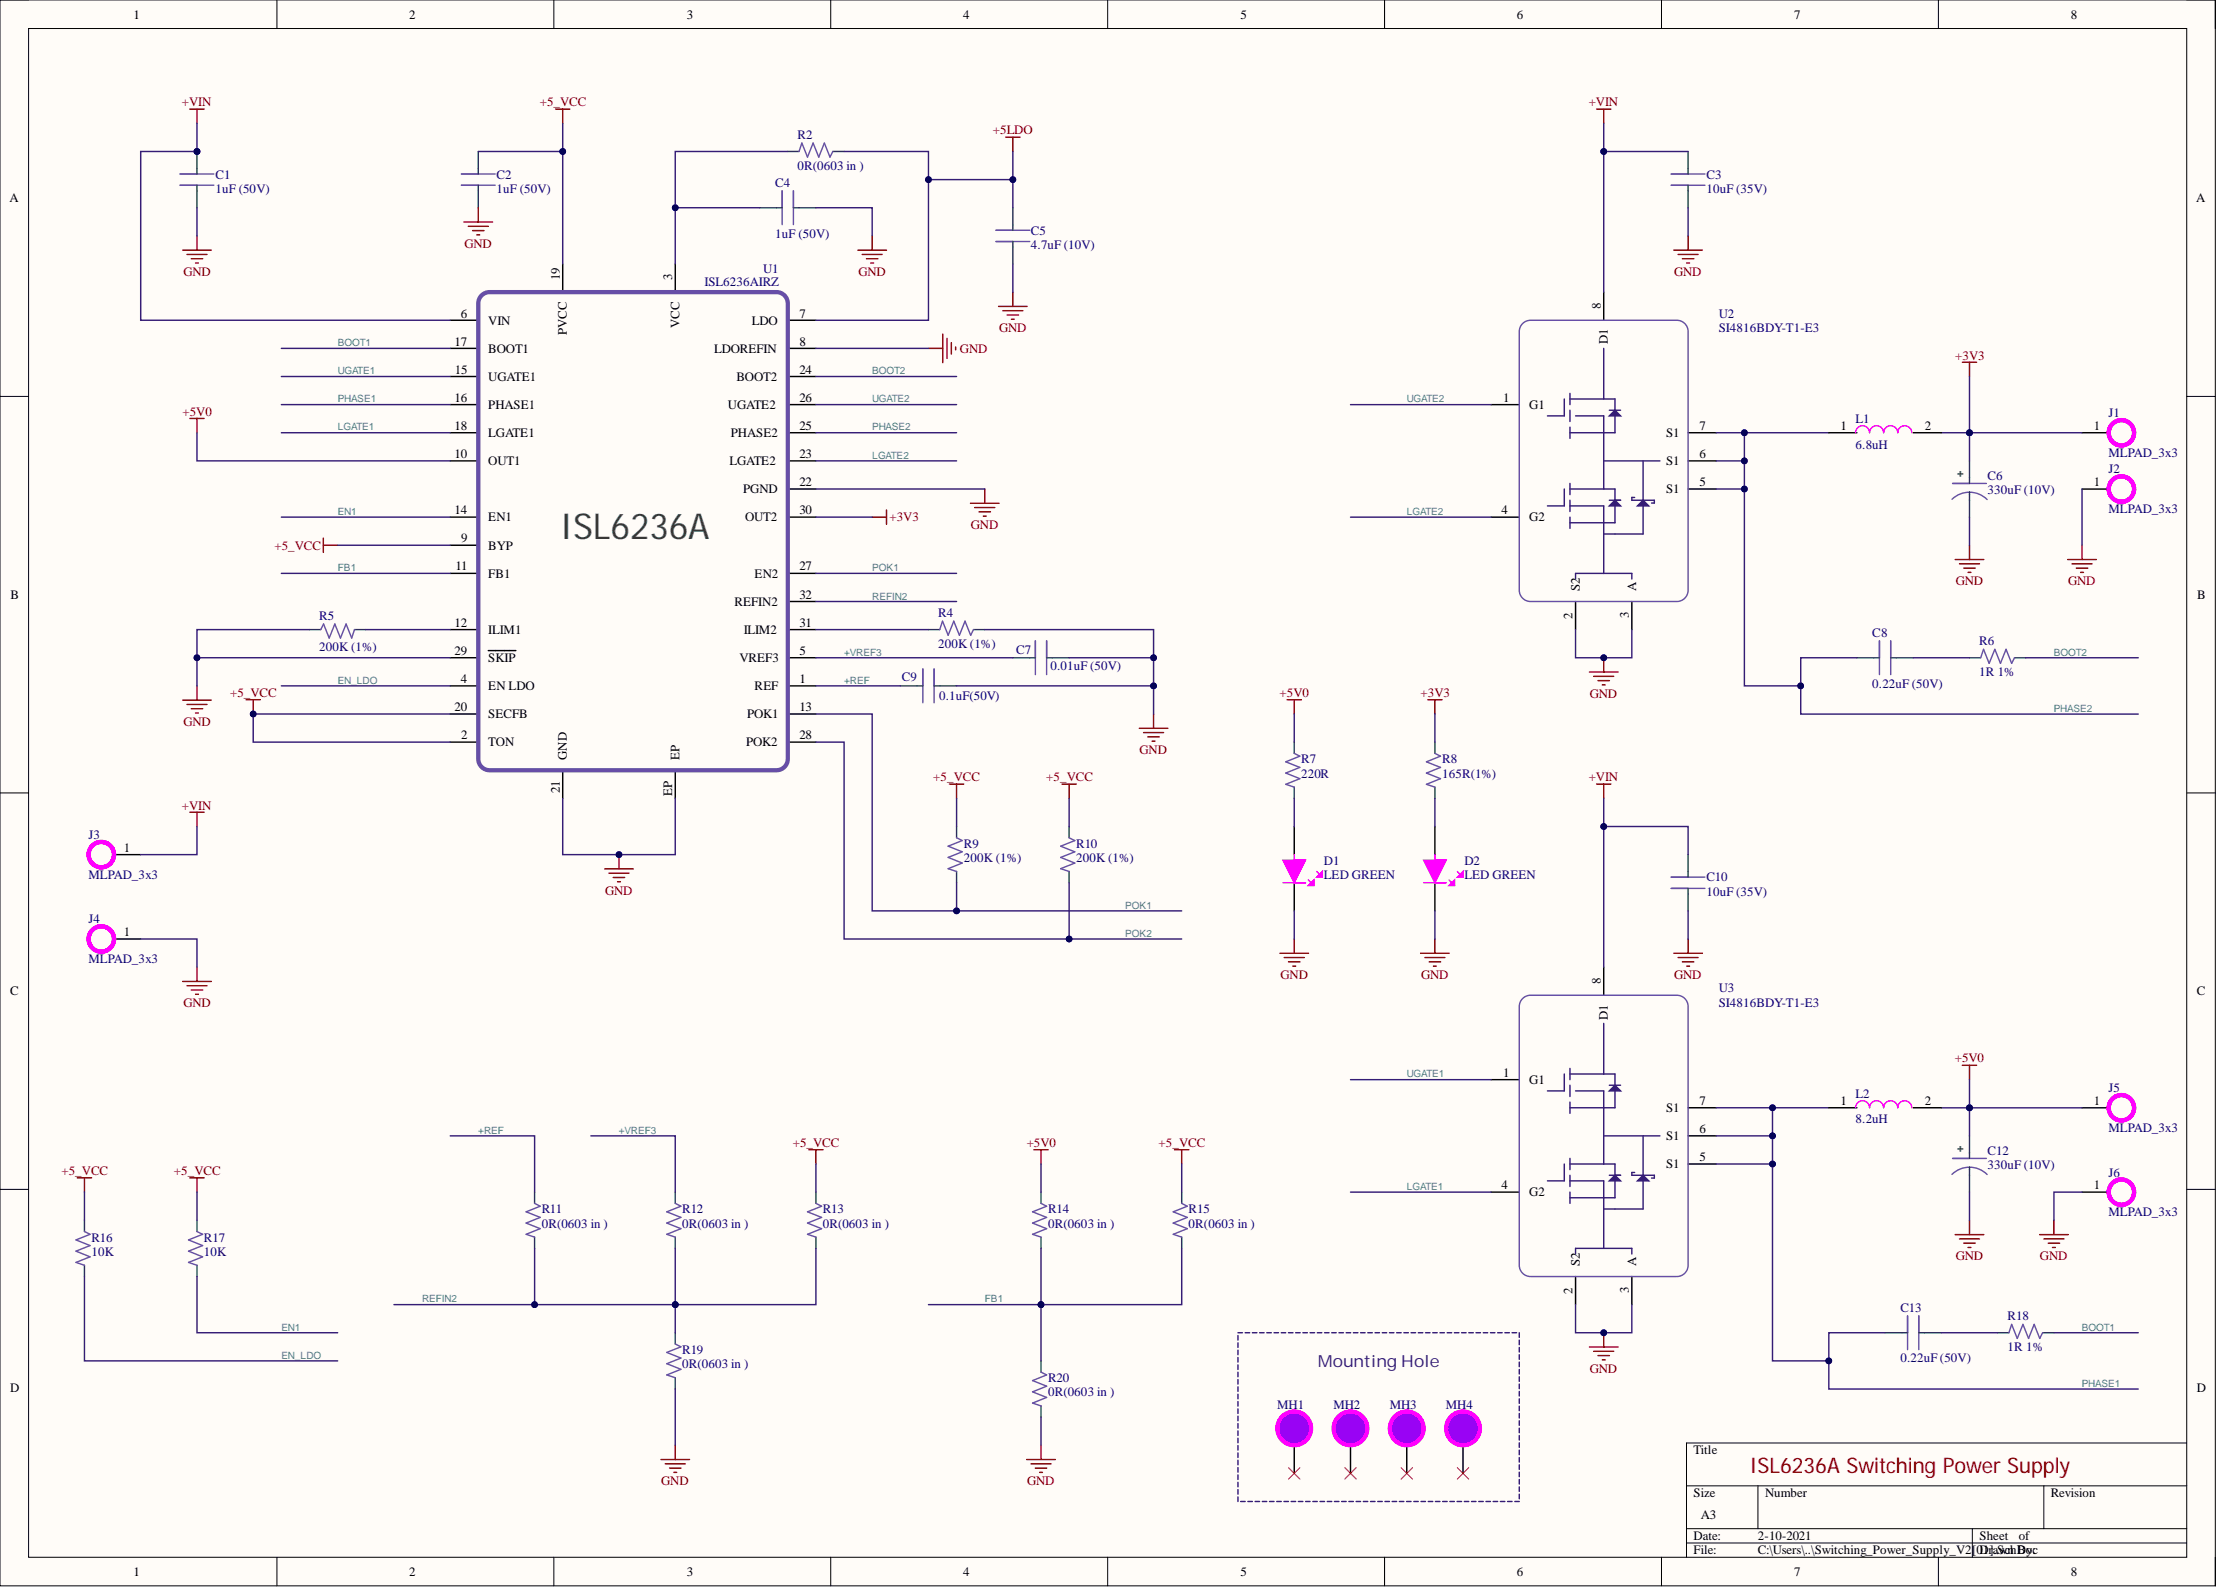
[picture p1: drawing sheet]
<svg xmlns="http://www.w3.org/2000/svg" width="393mm" height="282mm" viewBox="0 0 393 282" stroke-linecap="round" stroke-linejoin="round" font-family="sans-serif">
<defs><g id="words">
<text font-size="6.3" fill="#38761d" x="99.2" y="95.5">ISL6236A</text>
<text font-size="3.8" fill="#980000" x="310.1" y="261.1">ISL6236A Switching Power Supply</text>
<text font-size="3" fill="#351c75" x="233.6" y="242.4">Mounting Hole</text>
<g font-size="2.3">
<text x="23.6" y="3.3">1</text>
<text x="72.5" y="3.3">2</text>
<text x="121.8" y="3.3">3</text>
<text x="170.8" y="3.3">4</text>
<text x="219.9" y="3.3">5</text>
<text x="268.9" y="3.3">6</text>
<text x="318" y="3.3">7</text>
<text x="367.1" y="3.3">8</text>
<text x="1.7" y="35.9">A</text>
<text x="389.3" y="35.9">A</text>
<text x="99.2" y="49.7" transform="rotate(-90 99.2 49.7)">19</text>
<text x="119.2" y="49.7" transform="rotate(-90 119.2 49.7)">3</text>
<text x="81.7" y="56.3">6</text>
<text x="86.6" y="57.6">VIN</text>
<text x="100.5" y="59.4" transform="rotate(-90 100.5 59.4)">PVCC</text>
<text x="120.4" y="58.2" transform="rotate(-90 120.4 58.2)">VCC</text>
<text x="133.3" y="57.6">LDO</text>
<text x="141.7" y="56.3">7</text>
<text x="283.8" y="54.8" transform="rotate(-90 283.8 54.8)">8</text>
<text x="80.6" y="61.3">17</text>
<text x="86.6" y="62.6">BOOT1</text>
<text x="126.6" y="62.6">LDOREFIN</text>
<text x="141.7" y="61.3">8</text>
<text x="285" y="61" transform="rotate(-90 285 61)">D1</text>
<text x="80.6" y="71.2">16</text>
<text x="80.7" y="66.3">15</text>
<text x="86.6" y="67.5">UGATE1</text>
<text x="130.6" y="67.5">BOOT2</text>
<text x="141.7" y="66.3">24</text>
<text x="141.7" y="71.2">26</text>
<text x="266.4" y="71.2">1</text>
<text x="80.6" y="76.2">18</text>
<text x="86.6" y="72.5">PHASE1</text>
<text x="86.6" y="77.5">LGATE1</text>
<text x="129" y="72.5">UGATE2</text>
<text x="129.5" y="77.5">PHASE2</text>
<text x="141.7" y="76.2">25</text>
<text x="271.1" y="72.5">G1</text>
<text x="295.3" y="77.5">S1</text>
<text x="301.2" y="76.2">7</text>
<text x="326.2" y="76.2">1</text>
<text x="341.2" y="76.2">2</text>
<text x="371.2" y="76.2">1</text>
<text x="80.6" y="81.2">10</text>
<text x="86.6" y="82.5">OUT1</text>
<text x="129.3" y="82.5">LGATE2</text>
<text x="141.7" y="81.2">23</text>
<text x="295.3" y="82.5">S1</text>
<text x="301.2" y="81.2">6</text>
<text x="131.7" y="87.5">PGND</text>
<text x="141.7" y="86.2">22</text>
<text x="295.3" y="87.5">S1</text>
<text x="301.2" y="86.2">5</text>
<text x="371.2" y="86.2">1</text>
<text x="80.6" y="91.2">14</text>
<text x="86.6" y="92.4">EN1</text>
<text x="132.1" y="92.4">OUT2</text>
<text x="141.7" y="91.2">30</text>
<text x="266.2" y="91.2">4</text>
<text x="271.1" y="92.4">G2</text>
<text x="80.7" y="101.1">11</text>
<text x="81.7" y="96.2">9</text>
<text x="86.6" y="97.4">BYP</text>
<text x="141.7" y="101.1">27</text>
<text x="1.9" y="106.2">B</text>
<text x="86.6" y="102.4">FB1</text>
<text x="130.2" y="107.4">REFIN2</text>
<text x="133.8" y="102.4">EN2</text>
<text x="141.7" y="106.1">32</text>
<text x="280" y="104.8" transform="rotate(-90 280 104.8)">S2</text>
<text x="290" y="104.8" transform="rotate(-90 290 104.8)">A</text>
<text x="389.5" y="106.2">B</text>
<text x="80.6" y="111.1">12</text>
<text x="86.6" y="112.4">ILIM1</text>
<text x="131.8" y="112.4">ILIM2</text>
<text x="141.7" y="111.1">31</text>
<text x="278.8" y="109.7" transform="rotate(-90 278.8 109.7)">2</text>
<text x="288.7" y="109.6" transform="rotate(-90 288.7 109.6)">3</text>
<text x="80.6" y="116.1">29</text>
<text x="86.6" y="117.3">SKIP</text>
<text x="131.1" y="117.3">VREF3</text>
<text x="141.7" y="116.1">5</text>
<text x="81.7" y="121.1">4</text>
<text x="86.6" y="122.3">EN LDO</text>
<text x="133.8" y="122.3">REF</text>
<text x="141.7" y="121.1">1</text>
<text x="80.6" y="126">20</text>
<text x="81.7" y="131">2</text>
<text x="86.6" y="127.3">SECFB</text>
<text x="132.4" y="127.3">POK1</text>
<text x="141.7" y="126">13</text>
<text x="141.7" y="131">28</text>
<text x="86.6" y="132.3">TON</text>
<text x="100.5" y="134.7" transform="rotate(-90 100.5 134.7)">GND</text>
<text x="120.4" y="134.7" transform="rotate(-90 120.4 134.7)">EP</text>
<text x="132.2" y="132.3">POK2</text>
<text x="99.2" y="140.6" transform="rotate(-90 99.2 140.6)">21</text>
<text x="119.2" y="141.2" transform="rotate(-90 119.2 141.2)">EP</text>
<text x="22" y="151">1</text>
<text x="22" y="166">1</text>
<text x="1.8" y="176.4">C</text>
<text x="283.8" y="174.4" transform="rotate(-90 283.8 174.4)">8</text>
<text x="389.4" y="176.4">C</text>
<text x="285" y="180.7" transform="rotate(-90 285 180.7)">D1</text>
<text x="266.4" y="190.9">1</text>
<text x="271.1" y="192.1">G1</text>
<text x="295.3" y="197.1">S1</text>
<text x="301.2" y="195.9">7</text>
<text x="326.2" y="195.9">1</text>
<text x="341.2" y="195.9">2</text>
<text x="371.2" y="195.9">1</text>
<text x="295.3" y="202.1">S1</text>
<text x="301.2" y="200.8">6</text>
<text x="295.3" y="207.1">S1</text>
<text x="301.2" y="205.8">5</text>
<text x="266.2" y="210.8">4</text>
<text x="271.1" y="212.1">G2</text>
<text x="371.2" y="210.8">1</text>
<text x="280" y="224.5" transform="rotate(-90 280 224.5)">S2</text>
<text x="290" y="224.5" transform="rotate(-90 290 224.5)">A</text>
<text x="278.8" y="229.4" transform="rotate(-90 278.8 229.4)">2</text>
<text x="288.7" y="229.3" transform="rotate(-90 288.7 229.3)">3</text>
<text x="1.8" y="246.8">D</text>
<text x="389.4" y="246.8">D</text>
<text x="300.2" y="257.8">Title</text>
<text x="300.2" y="265.4">Size</text>
<text x="301.5" y="269.2">A3</text>
<text x="312.9" y="265.4">Number</text>
<text x="363.6" y="265.4">Revision</text>
<text x="300.2" y="273">Date:</text>
<text x="300.2" y="275.6">File:</text>
<text x="311.6" y="273">2-10-2021</text>
<text x="311.6" y="275.6">C:\Users\..\Switching_Power_Supply_V2[0Drawn By:</text>
<text x="350.9" y="273">Sheet</text>
<text x="351.5" y="275.6">1].SchDoc</text>
<text x="357.8" y="273">of</text>
<text x="23.6" y="279.4">1</text>
<text x="72.5" y="279.4">2</text>
<text x="121.8" y="279.4">3</text>
<text x="170.8" y="279.4">4</text>
<text x="219.9" y="279.4">5</text>
<text x="268.9" y="279.4">6</text>
<text x="318" y="279.4">7</text>
<text x="367.1" y="279.4">8</text>
</g>
<g font-size="2.3" fill="#800000">
<text x="32.3" y="18.8">+VIN</text>
<text x="95.7" y="18.8">+5_VCC</text>
<text x="176" y="23.8">+5LDO</text>
<text x="281.6" y="18.8">+VIN</text>
<text x="82.3" y="43.9">GND</text>
<text x="32.5" y="48.9">GND</text>
<text x="152.2" y="48.9">GND</text>
<text x="296.8" y="48.9">GND</text>
<text x="177.1" y="58.9">GND</text>
<text x="170.2" y="62.6">GND</text>
<text x="346.6" y="63.7">+3V3</text>
<text x="32.3" y="73.7">+5V0</text>
<text x="157.7" y="92.4">+3V3</text>
<text x="172.1" y="93.8">GND</text>
<text x="48.6" y="97.4">+5_VCC</text>
<text x="346.7" y="103.8">GND</text>
<text x="366.6" y="103.8">GND</text>
<text x="40.8" y="123.5">+5_VCC</text>
<text x="226.8" y="123.5">+5V0</text>
<text x="251.8" y="123.5">+3V3</text>
<text x="281.8" y="123.7">GND</text>
<text x="32.5" y="128.7">GND</text>
<text x="202" y="133.6">GND</text>
<text x="32.3" y="143.5">+VIN</text>
<text x="165.4" y="138.5">+5_VCC</text>
<text x="185.5" y="138.5">+5_VCC</text>
<text x="281.6" y="138.5">+VIN</text>
<text x="107.3" y="158.6">GND</text>
<text x="227" y="173.6">GND</text>
<text x="251.9" y="173.6">GND</text>
<text x="296.8" y="173.6">GND</text>
<text x="32.5" y="178.6">GND</text>
<text x="346.5" y="188.3">+5V0</text>
<text x="140.5" y="203.3">+5_VCC</text>
<text x="182" y="203.3">+5V0</text>
<text x="205.4" y="203.3">+5_VCC</text>
<text x="10.9" y="208.3">+5_VCC</text>
<text x="30.8" y="208.3">+5_VCC</text>
<text x="346.7" y="223.4">GND</text>
<text x="361.6" y="223.4">GND</text>
<text x="281.8" y="243.4">GND</text>
<text x="117.2" y="263.3">GND</text>
<text x="182.1" y="263.3">GND</text>
</g>
<g font-size="2.3" fill="#000080">
<text x="141.4" y="24.6">R2</text>
<text x="38.2" y="31.7">C1</text>
<text x="38.2" y="34.2">1uF (50V)</text>
<text x="88" y="31.7">C2</text>
<text x="88" y="34.2">1uF (50V)</text>
<text x="137.4" y="33.1">C4</text>
<text x="141.4" y="30.1">0R(0603 in )</text>
<text x="302.5" y="31.7">C3</text>
<text x="302.5" y="34.2">10uF (35V)</text>
<text x="182.8" y="41.6">C5</text>
<text x="137.4" y="42.1">1uF (50V)</text>
<text x="182.8" y="44.1">4.7uF (10V)</text>
<text x="124.9" y="50.6">ISL6236AIRZ</text>
<text x="135.3" y="48.4">U1</text>
<text x="304.7" y="56.3">U2</text>
<text x="304.7" y="58.8">SI4816BDY-T1-E3</text>
<text x="328.9" y="75">L1</text>
<text x="373.8" y="73.9">J1</text>
<text x="328.9" y="79.5">6.8uH</text>
<text x="373.8" y="81">MLPAD_3x3</text>
<text x="373.8" y="83.9">J2</text>
<text x="352.3" y="85.1">C6</text>
<text x="352.3" y="87.6">330uF (10V)</text>
<text x="373.8" y="91">MLPAD_3x3</text>
<text x="56.6" y="109.8">R5</text>
<text x="166.3" y="109.4">R4</text>
<text x="331.9" y="112.9">C8</text>
<text x="56.6" y="115.4">200K (1%)</text>
<text x="166.3" y="114.9">200K (1%)</text>
<text x="180.1" y="116">C7</text>
<text x="186.2" y="118.8">0.01uF (50V)</text>
<text x="350.8" y="114.4">R6</text>
<text x="350.8" y="119.9">1R 1%</text>
<text x="159.9" y="120.8">C9</text>
<text x="166.5" y="124.1">0.1uF(50V)</text>
<text x="331.9" y="121.9">0.22uF (50V)</text>
<text x="230.6" y="135.3">R7</text>
<text x="230.6" y="137.9">220R</text>
<text x="255.6" y="135.3">R8</text>
<text x="255.6" y="137.9">165R(1%)</text>
<text x="15.7" y="148.8">J3</text>
<text x="15.7" y="155.8">MLPAD_3x3</text>
<text x="170.8" y="150.3">R9</text>
<text x="170.8" y="152.8">200K (1%)</text>
<text x="190.8" y="150.3">R10</text>
<text x="190.8" y="152.8">200K (1%)</text>
<text x="234.7" y="153.3">D1</text>
<text x="234.7" y="155.8">LED GREEN</text>
<text x="259.6" y="153.3">D2</text>
<text x="259.6" y="155.8">LED GREEN</text>
<text x="302.5" y="156.3">C10</text>
<text x="302.5" y="158.8">10uF (35V)</text>
<text x="15.7" y="163.7">J4</text>
<text x="15.7" y="170.8">MLPAD_3x3</text>
<text x="304.7" y="175.9">U3</text>
<text x="304.7" y="178.5">SI4816BDY-T1-E3</text>
<text x="328.9" y="194.6">L2</text>
<text x="373.8" y="193.7">J5</text>
<text x="328.9" y="199.2">8.2uH</text>
<text x="373.8" y="200.7">MLPAD_3x3</text>
<text x="352.3" y="204.7">C12</text>
<text x="352.3" y="207.3">330uF (10V)</text>
<text x="373.8" y="208.6">J6</text>
<text x="96" y="215.1">R11</text>
<text x="120.9" y="215.1">R12</text>
<text x="145.8" y="215.1">R13</text>
<text x="185.8" y="215.1">R14</text>
<text x="210.7" y="215.1">R15</text>
<text x="373.8" y="215.6">MLPAD_3x3</text>
<text x="16.2" y="220.1">R16</text>
<text x="36.1" y="220.1">R17</text>
<text x="96" y="217.6">0R(0603 in )</text>
<text x="120.9" y="217.6">0R(0603 in )</text>
<text x="145.8" y="217.6">0R(0603 in )</text>
<text x="185.8" y="217.6">0R(0603 in )</text>
<text x="210.7" y="217.6">0R(0603 in )</text>
<text x="16.2" y="222.6">10K</text>
<text x="36.1" y="222.6">10K</text>
<text x="336.9" y="232.5">C13</text>
<text x="355.9" y="234">R18</text>
<text x="355.9" y="239.5">1R 1%</text>
<text x="120.9" y="240">R19</text>
<text x="120.9" y="242.6">0R(0603 in )</text>
<text x="185.8" y="245">R20</text>
<text x="336.9" y="241.5">0.22uF (50V)</text>
<text x="185.8" y="247.5">0R(0603 in )</text>
<text x="226.4" y="249.7">MH1</text>
<text x="236.4" y="249.7">MH2</text>
<text x="246.3" y="249.7">MH3</text>
<text x="256.3" y="249.7">MH4</text>
</g>
<g font-size="2" fill="#38761d">
<text x="348.1" y="83.5" transform="rotate(-180 348.1 83.5)">+</text>
<text x="348.1" y="203.1" transform="rotate(-180 348.1 203.1)">+</text>
</g>
<g font-size="1.8" fill="#45818e">
<text x="59.9" y="61.4">BOOT1</text>
<text x="59.9" y="66.4">UGATE1</text>
<text x="59.9" y="71.3">PHASE1</text>
<text x="154.6" y="66.4">BOOT2</text>
<text x="154.6" y="71.3">UGATE2</text>
<text x="249.4" y="71.3">UGATE2</text>
<text x="59.9" y="76.3">LGATE1</text>
<text x="154.6" y="76.3">PHASE2</text>
<text x="154.6" y="81.3">LGATE2</text>
<text x="59.9" y="91.3">EN1</text>
<text x="249.4" y="91.3">LGATE2</text>
<text x="59.9" y="101.2">FB1</text>
<text x="154.6" y="101.2">POK1</text>
<text x="154.6" y="106.3">REFIN2</text>
<text x="149.6" y="116.2">+VREF3</text>
<text x="364.1" y="116.2">BOOT2</text>
<text x="59.9" y="121.2">EN_LDO</text>
<text x="149.6" y="121.2">+REF</text>
<text x="364.1" y="126.2">PHASE2</text>
<text x="199.5" y="161.1">POK1</text>
<text x="199.5" y="166.1">POK2</text>
<text x="249.4" y="191">UGATE1</text>
<text x="84.8" y="201">+REF</text>
<text x="109.7" y="201">+VREF3</text>
<text x="249.4" y="211">LGATE1</text>
<text x="74.8" y="230.9">REFIN2</text>
<text x="174.6" y="230.9">FB1</text>
<text x="49.9" y="235.9">EN1</text>
<text x="369" y="235.9">BOOT1</text>
<text x="49.9" y="240.9">EN_LDO</text>
<text x="369" y="245.8">PHASE1</text>
</g>
</g></defs>
<path d="M0 0h392.7v281.1h-392.7z" fill-rule="evenodd" fill="#fffcf8"/>
<path d="M0 0h392.7v281.1h-392.7z" fill="none" stroke="#000" stroke-width=".18"/>
<path d="M5.1 5.1h382.5v271h-382.5z" fill-rule="evenodd" fill="#fffcf8"/>
<g fill="none" stroke="#000" stroke-width=".18">
<path d="M0 0h5.1M49.1 0v5.1M98.2 0v5.1M147.3 0v5.1M196.3 0v5.1M245.4 0v5.1M294.5 0v5.1M343.6 0v5.1M387.6 0h5.1v5.1M5.1 5.1h382.5v271h-382.5zM0 70.3h5.1M387.6 70.3h5.1"/>
<path d="M0 140.6h5.1M387.6 140.6h5.1M0 210.8h5.1M387.6 210.8h5.1M387.6 255.8h-88.6v20.3M49.1 276.1v5M98.2 276.1v5M147.3 276.1v5M196.3 276.1v5M245.4 276.1v5M294.5 276.1v5M299 263.4h88.6"/>
<path d="M299 271h88.6M299 273.5h88.6M311.6 263.4v7.6M343.6 276.1v5M349.6 271v5.1M362.3 263.4v7.6M392.7 276.1v5"/>
</g>
<g fill="none" stroke="#134f5c" stroke-width=".25">
<path d="M134.7 36.8h3.9M139.6 26.9h2M140.6 36.8h4M147.6 26.9h2M179.5 36.8v4M179.5 42.8v4M164.6 111.6h2M172.6 111.6h2M179.5 116.6h4M185.5 116.6h4M159.6 121.6h4M165.6 121.6h4"/>
<path d="M169.6 146.5v2M169.6 154.5v2M189.5 146.5v2M189.5 154.5v2"/>
</g>
<path d="M138.6 33.8v6M140.6 33.8v6M141.6 26.9l.5-1.5 1 2.5 1-2.5 1 2.5 1-2.5 1 2.5 .5-1M176.6 40.8h5.9M176.6 42.8h5.9M163.6 118.6v6M165.6 118.6v6M166.6 111.6l.5-1.5 1 2.5 1-2.5 1 2.5 1-2.5 1 2.5 .5-1M183.5 113.6v6M185.5 113.6v6M169.6 148.5l1 .5-2.5 1 2.5 1-2.5 1 2.5 1-2.5 1 1.5 .5M189.5 148.5l1 .5-2.5 1 2.5 1-2.5 1 2.5 1-2.5 1 1.5 .5" fill="none" stroke="#674ea7" stroke-width=".25"/>
<g fill="none" stroke="#800000" stroke-width=".25">
<path d="M33.6 19.3h2.6M34.9 19.3v2.6M178.3 24.3h2.5M179.5 24.3v2.6M152.1 44.3h5M152.8 45.1h3.6M153.6 45.9h2M154.4 46.6h.5M154.6 41.8v2.5M167.1 59.2v5.1M167.9 60v3.5M177 54.3h5.1"/>
<path d="M177.8 55.1h3.5M178.5 55.8h2.1M179.3 56.6h.5M179.5 51.8v2.5M164.6 61.8h2.5M168.6 60.7v2.1M169.4 61.5v.5M172 89.2h5.1M172.8 90h3.5M173.5 90.7h2.1M174.3 91.5h.5M174.6 86.7v2.5"/>
<path d="M168.3 139h2.5M169.6 139v2.5M188.3 139h2.5M189.5 139v2.5M202 129.1h5M202.7 129.9h3.6M203.5 130.6h2M204.2 131.4h.5M204.5 126.6v2.5"/>
</g>
<g fill="none" stroke="#000" stroke-width=".25">
<path d="M79.8 56.8h5M99.7 46.8v5M119.7 46.8v5M139.6 56.8h5M79.8 61.8h5M79.8 66.7h5M79.8 71.7h5M79.8 76.7h5M139.6 61.8h5M139.6 66.7h5M139.6 71.7h5M139.6 76.7h5"/>
<path d="M79.8 96.7h5M79.8 81.7h5M79.8 91.7h5M139.6 81.7h5M139.6 91.7h5M139.6 86.7h5M79.8 116.6h5M79.8 101.6h5M79.8 111.6h5M86.6 115.3h4.8M139.6 116.6h5M139.6 101.6h5"/>
<path d="M139.6 111.6h5M139.6 106.6h5M79.8 121.6h5M79.8 131.6h5M79.8 126.6h5M99.7 136.5v5M119.7 136.5v5M139.6 121.6h5M139.6 131.6h5M139.6 126.6h5"/>
</g>
<path d="M85.4 52.4l.8-.5 .6-.1h50.8a1.99 1.99 0 0 1 2 2v80.8a1.99 1.99 0 0 1-2 1.9h-50.8a2 2 0 0 1-2-1.9v-80.8l.1-.5z" fill="none" stroke="#674ea7" stroke-width=".76"/>
<circle cx="34.9" cy="26.9" r=".51" fill="#000080"/>
<circle cx="34.9" cy="26.9" r=".51" fill="none" stroke="#000080" stroke-width=".18"/>
<path d="M34.9 26.9v2.9M34.9 33.8v3" fill="none" stroke="#134f5c" stroke-width=".25"/>
<circle cx="34.9" cy="26.9" r=".51" fill="#000080"/>
<circle cx="34.9" cy="26.9" r=".51" fill="none" stroke="#000080" stroke-width=".18"/>
<path d="M31.9 30.8h6M31.9 32.8h6M81.8 30.8h6M81.8 32.8h6M56.9 111.6l.5-1 1 2.5 1-2.5 1 2.5 .9-2.5 1 2.5 .5-1.5" fill="none" stroke="#674ea7" stroke-width=".25"/>
<path d="M34.9 29.8v1M34.9 32.8v1M84.8 26.9v3.9M84.8 32.8v4M54.9 111.6h2M62.8 111.6h2" fill="none" stroke="#134f5c" stroke-width=".25"/>
<g fill="none" stroke="#800000" stroke-width=".25">
<path d="M82.2 39.4h5.1M84.8 36.8v2.6M32.4 44.3h5M33.1 45.1h3.6M33.9 45.9h2M34.7 46.6h.5M34.9 41.8v2.5M83 40.1h3.6M83.8 40.9h2M84.5 41.6h.5M32.4 124.1h5M33.1 124.9h3.6"/>
<path d="M33.9 125.6h2M34.7 126.4h.5M34.9 121.6v2.5M43.6 124h2.6M44.9 124v2.6"/>
</g>
<circle cx="44.9" cy="126.6" r=".51" fill="#000080"/>
<circle cx="44.9" cy="126.6" r=".51" fill="none" stroke="#000080" stroke-width=".18"/>
<path d="M107.2 154h5.1M107.9 154.8h3.6M108.7 155.6h2M109.5 156.3h.5M109.7 151.5v2.5" fill="none" stroke="#800000" stroke-width=".25"/>
<circle cx="109.7" cy="151.5" r=".51" fill="#000080"/>
<circle cx="109.7" cy="151.5" r=".51" fill="none" stroke="#000080" stroke-width=".18"/>
<path d="M284.3 51.8v5M264.3 71.7h5M299.2 76.7h5M264.3 91.7h5M299.2 86.7h5M299.2 81.7h5M279.3 106.6v5M289.3 106.6v5" fill="none" stroke="#000" stroke-width=".25"/>
<g fill="none" stroke="#351c75" stroke-width=".25">
<path d="M277.3 70.7v3h-3M278.3 69.7v2M278.3 72.7v2M278.3 75.7v2M278.3 70.7h6M278.3 76.7h6M279.3 73.7h5v13M277.3 86.7v3h-3M278.3 85.7v2M278.3 88.7v2M278.3 91.7v2M278.3 89.7h6v3"/>
<path d="M278.3 86.7h8v6h-8"/>
</g>
<path d="M285.3 89.7l1-1 1 1z" fill="#351c75"/>
<path d="M284.3 70.7h2v6h-2M285.3 89.7l1-1 1 1zM285.3 88.7h2" fill="none" stroke="#351c75" stroke-width=".25"/>
<path d="M285.3 73.7l1-1 1 1z" fill="#351c75"/>
<path d="M284.3 61.8v8.9M285.3 73.7l1-1 1 1zM285.3 72.7h2M284.3 92.7v9M284.3 81.7h9.9M291.3 81.7v13h-7M279.3 102.6v-.9h10v.9" fill="none" stroke="#351c75" stroke-width=".25"/>
<path d="M291.3 88.7l1 1h-2z" fill="#351c75"/>
<g fill="none" stroke="#351c75" stroke-width=".25">
<path d="M289.8 88.2h-.5v.5h4v.5h-.5M291.3 88.7l1 1h-2zM277.3 190.4v3h-3M278.3 189.4v2M278.3 192.4v2M278.3 195.4v2M278.3 190.4h6M278.3 196.4h6M279.3 193.4h5v13M277.3 206.4v2.9h-3M278.3 205.3v2M278.3 208.3v2"/>
<path d="M278.3 211.3v2M278.3 209.3h6v3M278.3 206.4h8v5.9h-8"/>
</g>
<path d="M269.9 57.4l.9-.6h.5h25.9a1.99 1.99 0 0 1 2 2v45.8a2 2 0 0 1-2 2h-25.9a2 2 0 0 1-2-2v-45.8l.1-.6z" fill="none" stroke="#674ea7" stroke-width=".25"/>
<path d="M284.3 171.5v4.9M264.3 191.4h5M299.2 196.4h5M264.3 211.3h5M299.2 206.4h5M299.2 201.4h5M279.3 226.3v5M289.3 226.3v5" fill="none" stroke="#000" stroke-width=".25"/>
<path d="M285.3 209.3l1-1 1 1z" fill="#351c75"/>
<path d="M284.3 190.4h2v6h-2M285.3 209.3l1-1 1 1zM285.3 208.3h2" fill="none" stroke="#351c75" stroke-width=".25"/>
<path d="M285.3 193.4l1-1 1 1z" fill="#351c75"/>
<path d="M284.3 181.4v9M285.3 193.4l1-1 1 1zM285.3 192.4h2M284.3 212.3v9M284.3 201.4h9.9M291.3 201.4v12.9h-7M279.3 222.3v-1h10v1" fill="none" stroke="#351c75" stroke-width=".25"/>
<path d="M290.3 209.3l1-1 1 1z" fill="#351c75"/>
<path d="M289.8 207.9h-.5v.4h4v.5h-.5M290.3 209.3l1-1 1 1z" fill="none" stroke="#351c75" stroke-width=".25"/>
<path d="M269.9 177l.9-.5 .5-.1h25.9a2 2 0 0 1 2 2v45.9a2 2 0 0 1-2 2h-25.9a2 2 0 0 1-2-2v-45.9l.1-.5z" fill="none" stroke="#674ea7" stroke-width=".25"/>
<path d="M281.7 119.1h5.1M282.5 119.9h3.6M284.3 116.6v2.5M283.3 120.7h2M284 121.4h.5" fill="none" stroke="#800000" stroke-width=".25"/>
<circle cx="284.3" cy="116.6" r=".51" fill="#000080"/>
<circle cx="284.3" cy="116.6" r=".51" fill="none" stroke="#000080" stroke-width=".18"/>
<path d="M299.2 26.9v3.9M299.2 32.8v4M349.1 81.7v4M349.1 87.2v4.5M329.2 116.6h4M335.1 116.6h4M349.1 116.6h2M357.1 116.6h2M299.2 151.5v4M299.2 157.5v4M349.1 201.4v4M349.1 206.9v4.4" fill="none" stroke="#134f5c" stroke-width=".25"/>
<path d="M296.2 30.8h6M296.2 32.8h6M346 88.5a4.4 4.4 0 0 1 6.2 .1M346.1 85.7h6M333.2 113.6v6M335.2 113.6v6M351.1 116.6l.5-1.5 1 2.5 1-2.5 1 2.5 1-2.5 1 2.5 .5-1M296.2 155.5h6M296.2 157.5h6M346 208.2a4.4 4.4 0 0 1 6.2 0M346.1 205.4h6" fill="none" stroke="#674ea7" stroke-width=".25"/>
<path d="M369.1 76.7h5M369.1 86.7h5M369.1 196.4h5M369.1 211.3h5" fill="none" stroke="#000" stroke-width=".25"/>
<g fill="none" stroke="#f0f" stroke-width=".76">
<circle cx="376" cy="76.7" r="2.25"/>
<circle cx="376" cy="86.7" r="2.25"/>
<circle cx="376.1" cy="86.7" r="2.25"/>
<circle cx="376" cy="196.4" r="2.25"/>
<circle cx="376" cy="211.3" r="2.25"/>
</g>
<g fill="none" stroke="#800000" stroke-width=".25">
<path d="M283 19.3h2.5M284.3 19.3v2.6M296.7 44.3h5.1M297.5 45.1h3.5M298.2 45.9h2.1M299 46.6h.5M299.2 41.8v2.5M154.6 91.7h2.5M157.1 90.4v2.5M346.6 99.2h5.1M347.3 100h3.6M349.1 96.7v2.5"/>
<path d="M366.5 99.2h5.1M367.3 100h3.5M369.1 96.7v2.5M348.1 100.7h2M348.9 101.5h.5M368.1 100.7h2M368.8 101.5h.5M283 139h2.5M284.3 139v2.5M296.7 169h5.1M297.5 169.8h3.5M298.2 170.5h2.1"/>
<path d="M299 171.3h.5M299.2 166.5v2.5M346.6 218.9h5.1M347.3 219.6h3.6M349.1 216.3v2.6M361.6 218.9h5M362.3 219.6h3.6M364.1 216.3v2.6M281.7 238.8h5.1M282.5 239.6h3.6M284.3 236.3v2.5M348.1 220.4h2"/>
<path d="M348.9 221.1h.5M363.1 220.4h2M363.8 221.1h.5M283.3 240.3h2M284 241.1h.5"/>
</g>
<circle cx="284.3" cy="236.3" r=".51" fill="#000080"/>
<circle cx="284.3" cy="236.3" r=".51" fill="none" stroke="#000080" stroke-width=".18"/>
<g fill="none" stroke="#134f5c" stroke-width=".25">
<path d="M15 216.3v2M34.9 216.3v2M94.8 211.3v2M94.8 219.3v2M119.7 211.3v2M119.7 219.3v2M144.6 211.3v2M144.6 219.3v2M184.5 211.3v2M184.5 219.3v2M209.5 211.3v2M209.5 219.3v2"/>
<path d="M15 224.3v2M34.9 224.3v2M119.7 236.3v2M334.1 236.3h4M340.1 236.3h4M354.1 236.3h2M362.1 236.3h2M119.7 244.2v2M184.5 241.3v1.9M184.5 249.2v2"/>
</g>
<path d="M15 218.3l1 .5-2.5 1 2.5 1-2.5 1 2.5 1-2.5 1 1.5 .5M34.9 218.3l1 .5-2.5 1 2.5 1-2.5 1 2.5 1-2.5 1 1.5 .5M94.8 213.3l1 .5-2.5 1 2.5 1-2.5 1 2.5 1-2.5 1 1.5 .5M119.7 213.3l1 .5-2.5 1 2.5 1-2.5 1 2.5 1-2.5 1 1.5 .5M144.6 213.3l1 .5-2.5 1 2.5 1-2.5 1 2.5 1-2.5 1 1.5 .5M184.5 213.3l1 .5-2.5 1 2.5 1-2.5 1 2.5 1-2.5 1 1.5 .5M209.5 213.3l1 .5-2.5 1 2.5 1-2.5 1 2.5 1-2.5 1 1.5 .5M119.7 238.3l1 .5-2.5 1 2.5 1-2.5 .9 2.5 1.1-2.5 .9 1.5 .5M338.1 233.3v6M340.1 233.3v6M356.1 236.3l.5-1.5 1 2.5 1-2.5 1 2.5 1-2.5 1 2.5 .5-1M184.5 243.2l1 .5-2.5 1 2.5 1-2.5 1 2.5 1-2.5 1 1.5 .5" fill="none" stroke="#674ea7" stroke-width=".25"/>
<g fill="none" stroke="#800000" stroke-width=".25">
<path d="M33.6 74.2h2.6M34.9 74.2v2.5M347.9 64.2h2.5M349.1 64.2v2.6M57.3 95.4v2.5M57.3 96.7h2.5M228.2 124h2.5M229.4 124v2.6M253.1 124h2.5M254.4 124v2.6M33.6 144h2.6M34.9 144v2.5"/>
<path d="M32.4 174h5.1M33.1 174.7h3.6M33.9 175.5h2M34.7 176.3h.5M34.9 171.5v2.5M347.9 188.9h2.5M349.1 188.9v2.5M13.7 208.8h2.5M15 208.8v2.5M33.7 208.8h2.5M34.9 208.8v2.5M143.4 203.8h2.5"/>
<path d="M144.6 203.8v2.6M183.3 203.8h2.5M184.5 203.8v2.6M208.2 203.8h2.5M209.5 203.8v2.6M117.2 258.7h5M117.9 259.5h3.6M119.7 256.2v2.5M182 258.7h5.1M182.8 259.5h3.5M184.5 256.2v2.5M118.7 260.3h2"/>
<path d="M119.4 261h.6M183.5 260.3h2M184.3 261h.5"/>
</g>
<path d="M20 151.5h4.9M20 166.5h4.9M229.4 256.2v5" fill="none" stroke="#000" stroke-width=".25"/>
<g fill="none" stroke="#f0f" stroke-width=".76">
<circle cx="18" cy="151.5" r="2.25"/>
<circle cx="18" cy="166.5" r="2.25"/>
</g>
<circle cx="229.4" cy="253.2" r="2.99" fill="#90f"/>
<circle cx="229.4" cy="253.2" r="2.99" fill="none" stroke="#f0f" stroke-width=".76"/>
<path d="M239.4 256.2v5" fill="none" stroke="#000" stroke-width=".25"/>
<circle cx="239.4" cy="253.2" r="2.99" fill="#90f"/>
<circle cx="239.4" cy="253.2" r="2.99" fill="none" stroke="#f0f" stroke-width=".76"/>
<path d="M249.4 256.2v5" fill="none" stroke="#000" stroke-width=".25"/>
<circle cx="249.4" cy="253.2" r="2.99" fill="#90f"/>
<circle cx="249.4" cy="253.2" r="2.99" fill="none" stroke="#f0f" stroke-width=".76"/>
<path d="M259.3 256.2v5" fill="none" stroke="#000" stroke-width=".25"/>
<circle cx="259.3" cy="253.2" r="2.99" fill="#90f"/>
<circle cx="259.3" cy="253.2" r="2.99" fill="none" stroke="#f0f" stroke-width=".76"/>
<g fill="none" stroke="#351c75" stroke-width=".25">
<path d="M219.4 236.3h.8M219.4 236.8v.8M219.4 238.1v.8M219.4 239.4v.8M220.7 236.3h.8M222 236.3h.8M223.3 236.3h.8M224.6 236.3h.8M225.8 236.3h.8M227.1 236.3h.8M228.4 236.3h.8M229.7 236.3h.8"/>
<path d="M231 236.3h.8M232.2 236.3h.8M233.5 236.3h.8M234.8 236.3h.8M236.1 236.3h.8M237.3 236.3h.9M238.6 236.3h.8M239.9 236.3h.8M241.2 236.3h.8M242.5 236.3h.8M243.7 236.3h.8M245 236.3h.8"/>
<path d="M246.3 236.3h.8M247.6 236.3h.8M248.9 236.3h.8M250.1 236.3h.8M251.4 236.3h.8M252.7 236.3h.8M254 236.3h.8M255.3 236.3h.7M256.5 236.3h.8M257.8 236.3h.8M259.1 236.3h.8M260.4 236.3h.8"/>
<path d="M261.6 236.3h.8M262.9 236.3h.8M264.2 236.3h.8M265.5 236.3h.8M266.8 236.3h.8M268 236.3h.8M269.3 236.3v.8M269.3 237.6v.8M269.3 238.9v.8M219.4 240.7v.8M219.4 242v.8M219.4 243.3v.8"/>
<path d="M219.4 244.6v.8M219.4 245.9v.8M219.4 247.2v.8M219.4 248.5v.8M219.4 249.8v.8M219.4 251.1v.8M219.4 252.4v.8M219.4 253.7v.8M219.4 255v.8M219.4 256.3v.8M219.4 257.6v.8M219.4 258.9v.8"/>
<path d="M269.3 240.2v.8M269.3 241.5v.8M269.3 242.8v.8M269.3 244.1v.8M269.3 245.4v.8M269.3 246.7v.8M269.3 248v.8M269.3 249.3v.8M269.3 250.6v.8M269.3 251.9v.8M269.3 253.2v.8M269.3 254.5v.8"/>
<path d="M269.3 255.8v.8M269.3 257.1v.8M269.3 258.4v.8M269.3 259.7v.8M219.4 260.2v.8M219.4 261.5v.8M219.4 262.8v.8M219.4 264.1v.8M219.4 265.4v.8M219.9 266.2h.8M221.2 266.2h.8M222.5 266.2h.8"/>
<path d="M223.8 266.2h.8M225 266.2h.8M226.3 266.2h.8M227.6 266.2h.8M228.9 266.2h.8M230.1 266.2h.9M231.4 266.2h.8M232.7 266.2h.8M234 266.2h.8M235.3 266.2h.8M236.5 266.2h.8M237.8 266.2h.8"/>
<path d="M239.1 266.2h.8M240.4 266.2h.8M241.7 266.2h.8M242.9 266.2h.8M244.2 266.2h.8M245.5 266.2h.8M246.8 266.2h.8M248.1 266.2h.8M249.3 266.2h.8M250.6 266.2h.8M251.9 266.2h.8M253.2 266.2h.8"/>
<path d="M254.4 266.2h.9M255.7 266.2h.8M257 266.2h.8M258.3 266.2h.8M259.6 266.2h.8M260.8 266.2h.8M262.1 266.2h.8M263.4 266.2h.8M264.7 266.2h.8M266 266.2h.8M267.2 266.2h.8M268.5 266.2h.8"/>
<path d="M269.3 261v.8M269.3 262.3v.8M269.3 263.6v.8M269.3 264.9v.8"/>
</g>
<path d="M228.4 260.2l2 2M230.4 260.2l-2 2M238.4 260.2l2 2M240.4 260.2l-2 2M248.4 260.2l2 2M250.4 260.2l-2 2M258.3 260.2l2.1 2M260.4 260.2l-2.1 2" fill="none" stroke="#f00" stroke-width=".18"/>
<path d="M229.4 131.6v2M229.4 139.5v2M254.4 131.6v2M254.4 139.5v2" fill="none" stroke="#134f5c" stroke-width=".25"/>
<path d="M229.4 133.6l1 .5-2.5 1 2.5 .9-2.5 1 2.5 1-2.5 1 1.5 .5M254.4 133.6l.9 .5-2.4 1 2.4 .9-2.4 1 2.4 1-2.4 1 1.5 .5" fill="none" stroke="#674ea7" stroke-width=".25"/>
<path d="M229.4 146.5v5M229.4 156.5v5" fill="none" stroke="#000" stroke-width=".25"/>
<path d="M229.4 151.5v5" fill="none" stroke="#f0f" stroke-width=".25"/>
<path d="M227.4 152.5h4h-2h2l-2 4z" fill-rule="evenodd" fill="#f0f"/>
<path d="M227.4 152.5h4h-2h2l-2 4zM227.4 156.5h4M231.9 156l1 1" fill="none" stroke="#f0f" stroke-width=".25"/>
<path d="M232.9 156v1h-1z" fill="#f0f"/>
<path d="M232.9 156v1h-1zM233.4 154.5l1 1" fill="none" stroke="#f0f" stroke-width=".25"/>
<path d="M234.4 154.5v1h-1z" fill="#f0f"/>
<path d="M234.4 154.5v1h-1zM254.4 151.5v5" fill="none" stroke="#f0f" stroke-width=".25"/>
<path d="M254.4 146.5v5M254.4 156.5v5" fill="none" stroke="#000" stroke-width=".25"/>
<path d="M252.4 152.5h3.9h-1.9h1.9l-1.9 4z" fill-rule="evenodd" fill="#f0f"/>
<path d="M252.4 152.5h3.9h-1.9h1.9l-1.9 4zM252.4 156.5h3.9M256.8 156l1 1" fill="none" stroke="#f0f" stroke-width=".25"/>
<path d="M256.8 157l1-1v1z" fill="#f0f"/>
<path d="M256.8 157l1-1v1zM258.3 154.5l1 1" fill="none" stroke="#f0f" stroke-width=".25"/>
<path d="M259.3 154.5v1h-1z" fill="#f0f"/>
<path d="M259.3 154.5v1h-1z" fill="none" stroke="#f0f" stroke-width=".25"/>
<path d="M98.5 19.3h2.5M99.7 19.3v2.6M226.9 169h5.1M227.6 169.8h3.6M228.4 170.5h2M229.2 171.3h.5M229.4 166.5v2.5M251.8 169h5.1M252.6 169.8h3.5M253.3 170.5h2.1M254.1 171.3h.5M254.4 166.5v2.5" fill="none" stroke="#800000" stroke-width=".25"/>
<path d="M349.1 66.8v9.9" fill="none" stroke="#351c75" stroke-width=".25"/>
<circle cx="349.1" cy="76.7" r=".51" fill="#000080"/>
<circle cx="349.1" cy="76.7" r=".51" fill="none" stroke="#000080" stroke-width=".18"/>
<path d="M34.9 116.6h44.9M34.9 146.5v5h-10M24.9 166.5h10v4.9M15 226.3v15h44.9M34.9 226.3v10h25" fill="none" stroke="#351c75" stroke-width=".25"/>
<circle cx="34.9" cy="116.6" r=".51" fill="#000080"/>
<circle cx="34.9" cy="116.6" r=".51" fill="none" stroke="#000080" stroke-width=".18"/>
<path d="M54.9 111.6h-20v10" fill="none" stroke="#351c75" stroke-width=".25"/>
<circle cx="34.9" cy="116.6" r=".51" fill="#000080"/>
<circle cx="34.9" cy="116.6" r=".51" fill="none" stroke="#000080" stroke-width=".18"/>
<path d="M34.9 76.7v5h44.9M79.8 126.6h-34.9v5h34.9" fill="none" stroke="#351c75" stroke-width=".25"/>
<circle cx="44.9" cy="126.6" r=".51" fill="#000080"/>
<circle cx="44.9" cy="126.6" r=".51" fill="none" stroke="#000080" stroke-width=".18"/>
<path d="M49.9 76.7h29.9M49.9 71.7h29.9M49.9 66.7h29.9M49.9 61.8h29.9M49.9 91.7h29.9M59.8 96.7h20M49.9 101.6h29.9M64.8 111.6h15M49.9 121.6h29.9M69.8 231.3h25" fill="none" stroke="#351c75" stroke-width=".25"/>
<circle cx="94.8" cy="231.3" r=".51" fill="#000080"/>
<circle cx="94.8" cy="231.3" r=".51" fill="none" stroke="#000080" stroke-width=".18"/>
<path d="M79.8 201.4h15v9.9M94.8 221.3v10h49.8v-10" fill="none" stroke="#351c75" stroke-width=".25"/>
<circle cx="94.8" cy="231.3" r=".51" fill="#000080"/>
<circle cx="94.8" cy="231.3" r=".51" fill="none" stroke="#000080" stroke-width=".18"/>
<circle cx="119.7" cy="231.3" r=".51" fill="#000080"/>
<circle cx="119.7" cy="231.3" r=".51" fill="none" stroke="#000080" stroke-width=".18"/>
<path d="M99.7 141.5v10h20v-10" fill="none" stroke="#351c75" stroke-width=".25"/>
<circle cx="109.7" cy="151.5" r=".51" fill="#000080"/>
<circle cx="109.7" cy="151.5" r=".51" fill="none" stroke="#000080" stroke-width=".18"/>
<path d="M119.7 36.8h15M104.7 201.4h15v9.9" fill="none" stroke="#351c75" stroke-width=".25"/>
<circle cx="119.7" cy="36.8" r=".51" fill="#000080"/>
<circle cx="119.7" cy="36.8" r=".51" fill="none" stroke="#000080" stroke-width=".18"/>
<path d="M139.6 26.9h-19.9v19.9" fill="none" stroke="#351c75" stroke-width=".25"/>
<circle cx="119.7" cy="36.8" r=".51" fill="#000080"/>
<circle cx="119.7" cy="36.8" r=".51" fill="none" stroke="#000080" stroke-width=".18"/>
<path d="M144.6 131.6h5v34.9h59.9" fill="none" stroke="#351c75" stroke-width=".25"/>
<circle cx="189.5" cy="166.5" r=".51" fill="#000080"/>
<circle cx="189.5" cy="166.5" r=".51" fill="none" stroke="#000080" stroke-width=".18"/>
<path d="M144.6 126.6h10v34.9h54.9" fill="none" stroke="#351c75" stroke-width=".25"/>
<circle cx="169.6" cy="161.5" r=".51" fill="#000080"/>
<circle cx="169.6" cy="161.5" r=".51" fill="none" stroke="#000080" stroke-width=".18"/>
<g fill="none" stroke="#351c75" stroke-width=".25">
<path d="M179.5 31.8h-14.9v25h-20M144.6 76.7h25M144.6 71.7h25M144.6 66.7h25M144.6 61.8h20M144.6 91.7h10M144.6 86.7h30M144.6 81.7h25M144.6 116.6h34.9M144.6 111.6h20M144.6 106.6h25M144.6 101.6h25"/>
<path d="M144.6 121.6h15"/>
</g>
<circle cx="164.6" cy="31.8" r=".51" fill="#000080"/>
<circle cx="164.6" cy="31.8" r=".51" fill="none" stroke="#000080" stroke-width=".18"/>
<circle cx="179.5" cy="31.8" r=".51" fill="#000080"/>
<circle cx="179.5" cy="31.8" r=".51" fill="none" stroke="#000080" stroke-width=".18"/>
<path d="M144.6 36.8h10v5M149.6 26.9h15v4.9" fill="none" stroke="#351c75" stroke-width=".25"/>
<circle cx="164.6" cy="31.8" r=".51" fill="#000080"/>
<circle cx="164.6" cy="31.8" r=".51" fill="none" stroke="#000080" stroke-width=".18"/>
<path d="M164.6 231.3h19.9" fill="none" stroke="#351c75" stroke-width=".25"/>
<circle cx="184.5" cy="231.3" r=".51" fill="#000080"/>
<circle cx="184.5" cy="231.3" r=".51" fill="none" stroke="#000080" stroke-width=".18"/>
<path d="M169.6 121.6h34.9" fill="none" stroke="#351c75" stroke-width=".25"/>
<circle cx="204.5" cy="121.6" r=".51" fill="#000080"/>
<circle cx="204.5" cy="121.6" r=".51" fill="none" stroke="#000080" stroke-width=".18"/>
<path d="M174.6 111.6h29.9v15" fill="none" stroke="#351c75" stroke-width=".25"/>
<circle cx="204.5" cy="116.6" r=".51" fill="#000080"/>
<circle cx="204.5" cy="116.6" r=".51" fill="none" stroke="#000080" stroke-width=".18"/>
<circle cx="204.5" cy="121.6" r=".51" fill="#000080"/>
<circle cx="204.5" cy="121.6" r=".51" fill="none" stroke="#000080" stroke-width=".18"/>
<path d="M209.5 221.3v10h-25" fill="none" stroke="#351c75" stroke-width=".25"/>
<circle cx="184.5" cy="231.3" r=".51" fill="#000080"/>
<circle cx="184.5" cy="231.3" r=".51" fill="none" stroke="#000080" stroke-width=".18"/>
<path d="M189.5 116.6h15" fill="none" stroke="#351c75" stroke-width=".25"/>
<circle cx="204.5" cy="116.6" r=".51" fill="#000080"/>
<circle cx="204.5" cy="116.6" r=".51" fill="none" stroke="#000080" stroke-width=".18"/>
<path d="M239.4 71.7h24.9M239.4 91.7h24.9M239.4 191.4h24.9M239.4 211.3h24.9M279.3 231.3v5h10v-5" fill="none" stroke="#351c75" stroke-width=".25"/>
<circle cx="284.3" cy="236.3" r=".51" fill="#000080"/>
<circle cx="284.3" cy="236.3" r=".51" fill="none" stroke="#000080" stroke-width=".18"/>
<path d="M279.3 111.6v5h10v-5" fill="none" stroke="#351c75" stroke-width=".25"/>
<circle cx="284.3" cy="116.6" r=".51" fill="#000080"/>
<circle cx="284.3" cy="116.6" r=".51" fill="none" stroke="#000080" stroke-width=".18"/>
<path d="M284.3 141.5v30" fill="none" stroke="#351c75" stroke-width=".25"/>
<circle cx="284.3" cy="146.5" r=".51" fill="#000080"/>
<circle cx="284.3" cy="146.5" r=".51" fill="none" stroke="#000080" stroke-width=".18"/>
<path d="M284.3 146.5h14.9v5" fill="none" stroke="#351c75" stroke-width=".25"/>
<circle cx="284.3" cy="146.5" r=".51" fill="#000080"/>
<circle cx="284.3" cy="146.5" r=".51" fill="none" stroke="#000080" stroke-width=".18"/>
<path d="M284.3 21.9v29.9" fill="none" stroke="#351c75" stroke-width=".25"/>
<circle cx="284.3" cy="26.9" r=".51" fill="#000080"/>
<circle cx="284.3" cy="26.9" r=".51" fill="none" stroke="#000080" stroke-width=".18"/>
<path d="M284.3 26.9h14.9" fill="none" stroke="#351c75" stroke-width=".25"/>
<circle cx="284.3" cy="26.9" r=".51" fill="#000080"/>
<circle cx="284.3" cy="26.9" r=".51" fill="none" stroke="#000080" stroke-width=".18"/>
<path d="M314.2 196.4v10h-10" fill="none" stroke="#351c75" stroke-width=".25"/>
<circle cx="314.2" cy="196.4" r=".51" fill="#000080"/>
<circle cx="314.2" cy="196.4" r=".51" fill="none" stroke="#000080" stroke-width=".18"/>
<circle cx="314.2" cy="201.4" r=".51" fill="#000080"/>
<circle cx="314.2" cy="201.4" r=".51" fill="none" stroke="#000080" stroke-width=".18"/>
<circle cx="314.2" cy="206.4" r=".51" fill="#000080"/>
<circle cx="314.2" cy="206.4" r=".51" fill="none" stroke="#000080" stroke-width=".18"/>
<path d="M304.2 201.4h10" fill="none" stroke="#351c75" stroke-width=".25"/>
<circle cx="314.2" cy="201.4" r=".51" fill="#000080"/>
<circle cx="314.2" cy="201.4" r=".51" fill="none" stroke="#000080" stroke-width=".18"/>
<path d="M304.2 196.4h20" fill="none" stroke="#351c75" stroke-width=".25"/>
<circle cx="314.2" cy="196.4" r=".51" fill="#000080"/>
<circle cx="314.2" cy="196.4" r=".51" fill="none" stroke="#000080" stroke-width=".18"/>
<path d="M309.2 76.7v10h-5" fill="none" stroke="#351c75" stroke-width=".25"/>
<circle cx="309.2" cy="76.7" r=".51" fill="#000080"/>
<circle cx="309.2" cy="76.7" r=".51" fill="none" stroke="#000080" stroke-width=".18"/>
<circle cx="309.2" cy="81.7" r=".51" fill="#000080"/>
<circle cx="309.2" cy="81.7" r=".51" fill="none" stroke="#000080" stroke-width=".18"/>
<circle cx="309.2" cy="86.7" r=".51" fill="#000080"/>
<circle cx="309.2" cy="86.7" r=".51" fill="none" stroke="#000080" stroke-width=".18"/>
<path d="M304.2 81.7h5" fill="none" stroke="#351c75" stroke-width=".25"/>
<circle cx="309.2" cy="81.7" r=".51" fill="#000080"/>
<circle cx="309.2" cy="81.7" r=".51" fill="none" stroke="#000080" stroke-width=".18"/>
<path d="M304.2 76.7h20" fill="none" stroke="#351c75" stroke-width=".25"/>
<circle cx="309.2" cy="76.7" r=".51" fill="#000080"/>
<circle cx="309.2" cy="76.7" r=".51" fill="none" stroke="#000080" stroke-width=".18"/>
<path d="M309.2 86.7v34.9h10" fill="none" stroke="#351c75" stroke-width=".25"/>
<circle cx="309.2" cy="86.7" r=".51" fill="#000080"/>
<circle cx="309.2" cy="86.7" r=".51" fill="none" stroke="#000080" stroke-width=".18"/>
<circle cx="319.2" cy="121.6" r=".51" fill="#000080"/>
<circle cx="319.2" cy="121.6" r=".51" fill="none" stroke="#000080" stroke-width=".18"/>
<path d="M314.2 206.4v34.9h10" fill="none" stroke="#351c75" stroke-width=".25"/>
<circle cx="314.2" cy="206.4" r=".51" fill="#000080"/>
<circle cx="314.2" cy="206.4" r=".51" fill="none" stroke="#000080" stroke-width=".18"/>
<circle cx="324.2" cy="241.3" r=".51" fill="#000080"/>
<circle cx="324.2" cy="241.3" r=".51" fill="none" stroke="#000080" stroke-width=".18"/>
<path d="M329.2 116.6h-10v10h59.8" fill="none" stroke="#351c75" stroke-width=".25"/>
<circle cx="319.2" cy="121.6" r=".51" fill="#000080"/>
<circle cx="319.2" cy="121.6" r=".51" fill="none" stroke="#000080" stroke-width=".18"/>
<path d="M334.1 236.3h-9.9v9.9h54.8" fill="none" stroke="#351c75" stroke-width=".25"/>
<circle cx="324.2" cy="241.3" r=".51" fill="#000080"/>
<circle cx="324.2" cy="241.3" r=".51" fill="none" stroke="#000080" stroke-width=".18"/>
<path d="M339.1 116.6h10M344.1 196.4h5v5M344.1 236.3h10" fill="none" stroke="#351c75" stroke-width=".25"/>
<circle cx="349.1" cy="196.4" r=".51" fill="#000080"/>
<circle cx="349.1" cy="196.4" r=".51" fill="none" stroke="#000080" stroke-width=".18"/>
<path d="M344.1 76.7h5" fill="none" stroke="#351c75" stroke-width=".25"/>
<circle cx="349.1" cy="76.7" r=".51" fill="#000080"/>
<circle cx="349.1" cy="76.7" r=".51" fill="none" stroke="#000080" stroke-width=".18"/>
<path d="M349.1 196.4h20" fill="none" stroke="#351c75" stroke-width=".25"/>
<circle cx="349.1" cy="196.4" r=".51" fill="#000080"/>
<circle cx="349.1" cy="196.4" r=".51" fill="none" stroke="#000080" stroke-width=".18"/>
<path d="M369.1 76.7h-20v5" fill="none" stroke="#351c75" stroke-width=".25"/>
<circle cx="349.1" cy="76.7" r=".51" fill="#000080"/>
<circle cx="349.1" cy="76.7" r=".51" fill="none" stroke="#000080" stroke-width=".18"/>
<path d="M34.9 36.8v5M359.1 116.6h19.9M15 211.3v5M34.9 211.3v5M369.1 211.3h-5v5M119.7 231.3v5M364.1 236.3h14.9M119.7 246.2v10" fill="none" stroke="#351c75" stroke-width=".25"/>
<circle cx="119.7" cy="231.3" r=".51" fill="#000080"/>
<circle cx="119.7" cy="231.3" r=".51" fill="none" stroke="#000080" stroke-width=".18"/>
<path d="M119.7 221.3v10" fill="none" stroke="#351c75" stroke-width=".25"/>
<circle cx="119.7" cy="231.3" r=".51" fill="#000080"/>
<circle cx="119.7" cy="231.3" r=".51" fill="none" stroke="#000080" stroke-width=".18"/>
<path d="M169.6 156.5v5M144.6 206.4v4.9" fill="none" stroke="#351c75" stroke-width=".25"/>
<circle cx="169.6" cy="161.5" r=".51" fill="#000080"/>
<circle cx="169.6" cy="161.5" r=".51" fill="none" stroke="#000080" stroke-width=".18"/>
<path d="M179.5 26.9v9.9M179.5 46.8v5M169.6 141.5v5" fill="none" stroke="#351c75" stroke-width=".25"/>
<circle cx="179.5" cy="31.8" r=".51" fill="#000080"/>
<circle cx="179.5" cy="31.8" r=".51" fill="none" stroke="#000080" stroke-width=".18"/>
<path d="M184.5 221.3v20M184.5 251.2v5" fill="none" stroke="#351c75" stroke-width=".25"/>
<circle cx="184.5" cy="231.3" r=".51" fill="#000080"/>
<circle cx="184.5" cy="231.3" r=".51" fill="none" stroke="#000080" stroke-width=".18"/>
<path d="M189.5 156.5v10M184.5 206.4v4.9" fill="none" stroke="#351c75" stroke-width=".25"/>
<circle cx="189.5" cy="166.5" r=".51" fill="#000080"/>
<circle cx="189.5" cy="166.5" r=".51" fill="none" stroke="#000080" stroke-width=".18"/>
<path d="M299.2 36.8v5M229.4 126.6v5M254.4 126.6v5M189.5 141.5v5M229.4 141.5v5M254.4 141.5v5M229.4 161.5v5M254.4 161.5v5M299.2 161.5v5M349.1 191.4v5M209.5 206.4v4.9M349.1 211.3v5" fill="none" stroke="#351c75" stroke-width=".25"/>
<circle cx="349.1" cy="196.4" r=".51" fill="#000080"/>
<circle cx="349.1" cy="196.4" r=".51" fill="none" stroke="#000080" stroke-width=".18"/>
<path d="M99.7 21.9v24.9M349.1 91.7v5M369.1 86.7v10" fill="none" stroke="#351c75" stroke-width=".25"/>
<circle cx="99.7" cy="26.9" r=".51" fill="#000080"/>
<circle cx="99.7" cy="26.9" r=".51" fill="none" stroke="#000080" stroke-width=".18"/>
<path d="M84.8 26.9h14.9" fill="none" stroke="#351c75" stroke-width=".25"/>
<circle cx="99.7" cy="26.9" r=".51" fill="#000080"/>
<circle cx="99.7" cy="26.9" r=".51" fill="none" stroke="#000080" stroke-width=".18"/>
<path d="M34.9 21.9v5h-10v29.9h54.9" fill="none" stroke="#351c75" stroke-width=".25"/>
<circle cx="34.9" cy="26.9" r=".51" fill="#000080"/>
<circle cx="34.9" cy="26.9" r=".51" fill="none" stroke="#000080" stroke-width=".18"/>
<path d="M324.2 76.7h5M339.1 76.7h5M324.2 196.4h5M339.1 196.4h5" fill="none" stroke="#000" stroke-width=".25"/>
<path d="M328.9 76.7a1.25 1.25 0 0 1 1.3-1.2 1.25 1.25 0 0 1 1.2 1.2 1.25 1.25 0 0 1 1.3-1.2 1.25 1.25 0 0 1 1.2 1.2 1.25 1.25 0 0 1 1.2-1.2 1.25 1.25 0 0 1 1.3 1.2 1.25 1.25 0 0 1 1.2-1.2 1.25 1.25 0 0 1 1.3 1.2M328.9 196.4a1.25 1.25 0 0 1 1.3-1.3 1.25 1.25 0 0 1 1.2 1.3 1.25 1.25 0 0 1 1.3-1.3 1.25 1.25 0 0 1 1.2 1.3 1.25 1.25 0 0 1 1.2-1.3 1.25 1.25 0 0 1 1.3 1.3 1.25 1.25 0 0 1 1.2-1.3 1.25 1.25 0 0 1 1.3 1.3" fill="none" stroke="#f0f" stroke-width=".25"/>
<use href="#words"/>
</svg>
